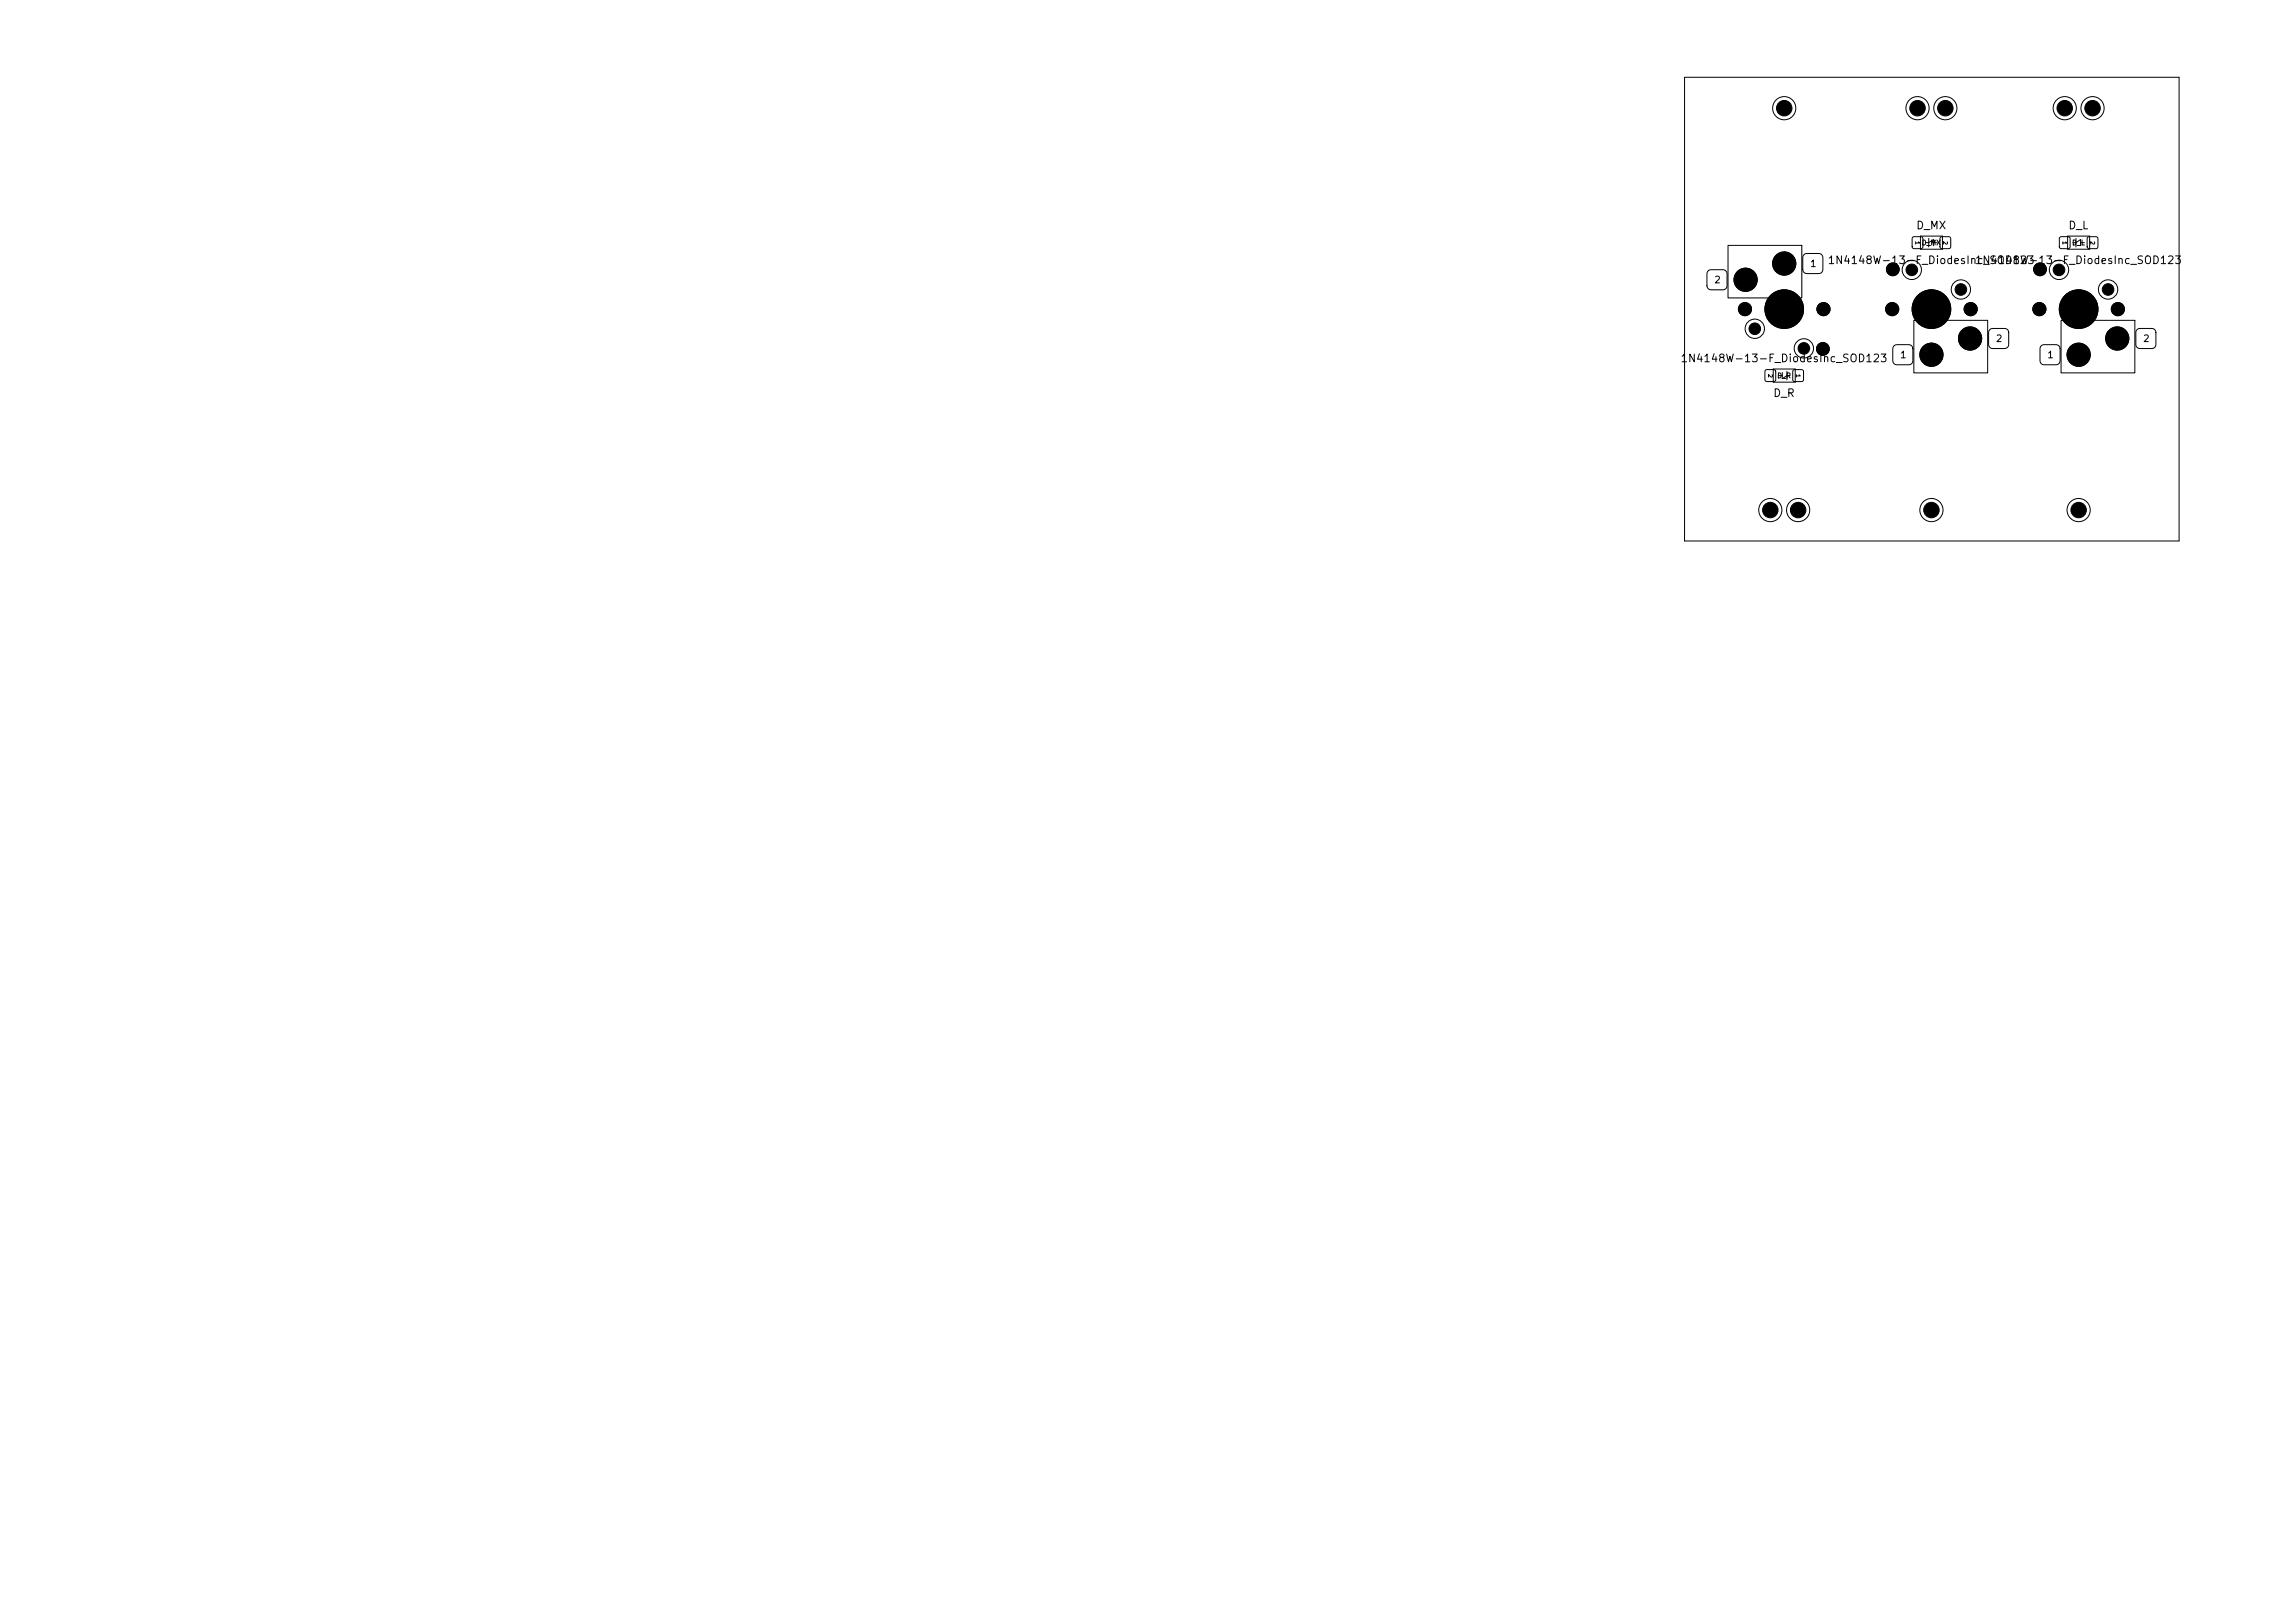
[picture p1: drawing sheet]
<svg xmlns="http://www.w3.org/2000/svg" width="297mm" height="210mm" viewBox="0 0 297 210" stroke-linecap="round" stroke-linejoin="round" font-family="sans-serif">
<defs><g id="words">
<g font-size="1">
<text x="247.7" y="14.8">1</text>
<text x="251.3" y="14.8">1</text>
<text x="266.7" y="14.8">1</text>
<text x="270.3" y="14.8">1</text>
<text x="247.9" y="29.9">D_MX</text>
<text x="267.6" y="29.9">D_L</text>
<text x="236.4" y="34.4">1N4148W-13-F_DiodesInc_SOD123</text>
<text x="255.5" y="34.4">1N4148W-13-F_DiodesInc_SOD123</text>
<text x="217.4" y="47.1">1N4148W-13-F_DiodesInc_SOD123</text>
<text x="229.4" y="51.6">D_R</text>
<text x="228.6" y="66.8">1</text>
<text x="249.5" y="66.8">1</text>
<text x="268.5" y="66.8">1</text>
</g>
<g font-size=".9">
<text x="234.2" y="34.8">1</text>
<text x="221.8" y="36.9">2</text>
<text x="245.8" y="46.6">1</text>
<text x="258.2" y="44.5">2</text>
<text x="264.9" y="46.6">1</text>
<text x="277.3" y="44.5">2</text>
</g>
<g font-size=".8">
<text x="247" y="35.6">1</text>
<text x="266" y="35.6">1</text>
<text x="253.3" y="38.1">2</text>
<text x="272.4" y="38.1">2</text>
<text x="226.7" y="43.2">2</text>
<text x="233" y="45.7">1</text>
</g>
<g font-size=".7">
<text x="248.6" y="31.9">D_MX</text>
<text x="268.1" y="31.9">D_L</text>
<text x="229.9" y="49.1">D_R</text>
</g>
<g font-size=".5">
<text x="247.8" y="31.1" transform="rotate(90 247.8 31.1)">1</text>
<text x="251.4" y="31.1" transform="rotate(90 251.4 31.1)">2</text>
<text x="266.8" y="31.1" transform="rotate(90 266.8 31.1)">1</text>
<text x="270.4" y="31.1" transform="rotate(90 270.4 31.1)">2</text>
<text x="228.7" y="48.3" transform="rotate(90 228.7 48.3)">2</text>
<text x="232.3" y="48.3" transform="rotate(90 232.3 48.3)">1</text>
</g>
</g></defs>
<g fill="none" stroke="#000" stroke-width=".13">
<path d="M218 10h64v60h-64zM221.1 35.1l.3-.2h1.6l.3 .2 .2 .3v1.6l-.2 .3-.3 .2h-1.6l-.3-.2-.2-.3v-1.6zM223.6 31.8h9.6v6.8h-9.6zM233.5 33l.3-.2h1.6l.3 .2 .2 .3v1.6l-.2 .3-.3 .2h-1.6l-.3-.2-.2-.3v-1.6zM247.5 30.7l.2-.1 1.1 .1 .1 .2-.1 1.2-.2 .1-1.1-.1v-.2zM248.5 30.6h2.9v1.7h-2.9zM249.2 31.4h.4l.6-.4v.8M249.6 30.9v1.1M250.2 31.4h.5M251.1 30.7l.2-.1 1.1 .1 .1 .2-.1 1.2-.2 .1-1.1-.1v-.2zM266.6 30.7l.2-.1 1 .1 .1 .2-.1 1.2-.2 .1-1-.1-.1-.2zM267.6 30.6h2.8v1.7h-2.8z"/>
<path d="M268.3 31.4h.4l.6-.4v.8M268.7 30.9v1.1M269.3 31.4h.5M270.2 30.7l.2-.1 1 .1 .1 .2-.1 1.2-.2 .1-1-.1-.1-.2v-1zM228.5 47.9l.2-.1 1 .1 .1 .2-.1 1.2-.1 .1-1.1-.1-.1-.2zM229.5 47.8h2.8v1.7h-2.8zM230.2 48.6h.5M230.7 48.2v.8l.6-.4h.4M231.3 48.1v1.1M232.1 47.9l.2-.1 1 .1 .1 .2-.1 1.2-.1 .1-1.1-.1-.1-.2zM245.1 44.8l.4-.2h1.5l.4 .2 .2 .3v1.6l-.2 .3-.4 .2h-1.5l-.4-.2-.1-.3v-1.6zM247.7 41.5h9.5v6.8h-9.5z"/>
<path d="M257.5 42.7l.4-.2h1.5l.4 .2 .2 .3v1.6l-.2 .3-.4 .2h-1.5l-.4-.2-.1-.3v-1.6zM264.2 44.8l.3-.2h1.6l.4 .2 .1 .3v1.6l-.1 .3-.4 .2h-1.6l-.3-.2-.2-.3v-1.6zM266.7 41.5h9.6v6.8h-9.6zM276.6 42.7l.3-.2h1.6l.3 .2 .2 .3v1.6l-.2 .3-.3 .2h-1.6l-.3-.2-.2-.3v-1.6z"/>
<circle cx="230.9" cy="14" r="1.5"/>
<circle cx="248.2" cy="14" r="1.5"/>
<circle cx="251.8" cy="14" r="1.5"/>
<circle cx="267.2" cy="14" r="1.5"/>
<circle cx="270.8" cy="14" r="1.5"/>
<circle cx="225.8" cy="40" r=".85"/>
<circle cx="225.9" cy="36.2" r="1.5"/>
<circle cx="230.9" cy="40" r="2.5"/>
<circle cx="230.9" cy="34.1" r="1.5"/>
<circle cx="236" cy="40" r=".85"/>
<circle cx="244.9" cy="40" r=".85"/>
<circle cx="245" cy="34.8" r=".82"/>
<circle cx="247.4" cy="34.9" r="1.25"/>
<circle cx="250" cy="40" r="2.5"/>
<circle cx="253.8" cy="37.5" r="1.25"/>
<circle cx="255" cy="40" r=".85"/>
<circle cx="263.9" cy="40" r=".85"/>
<circle cx="264" cy="34.9" r=".83"/>
<circle cx="266.5" cy="34.9" r="1.25"/>
<circle cx="269" cy="40" r="2.5"/>
<circle cx="272.8" cy="37.5" r="1.25"/>
<circle cx="274.1" cy="40" r=".85"/>
<circle cx="227.1" cy="42.5" r="1.25"/>
<circle cx="233.4" cy="45.1" r="1.25"/>
<circle cx="235.9" cy="45.1" r=".82"/>
<circle cx="250" cy="45.9" r="1.5"/>
<circle cx="255" cy="43.8" r="1.5"/>
<circle cx="269" cy="45.9" r="1.5"/>
<circle cx="274" cy="43.8" r="1.5"/>
<circle cx="229.1" cy="66" r="1.5"/>
<circle cx="232.7" cy="66" r="1.5"/>
<circle cx="250" cy="66" r="1.5"/>
<circle cx="269" cy="66" r="1.5"/>
</g>
<g fill="#000" stroke="#000" stroke-width=".13">
<circle cx="230.9" cy="14" r="1"/>
<circle cx="248.2" cy="14" r="1"/>
<circle cx="251.8" cy="14" r="1"/>
<circle cx="267.2" cy="14" r="1"/>
<circle cx="270.8" cy="14" r="1"/>
<circle cx="225.8" cy="40" r=".85"/>
<circle cx="225.9" cy="36.2" r="1.5"/>
<circle cx="230.9" cy="40" r="2.5"/>
<circle cx="230.9" cy="34.1" r="1.5"/>
<circle cx="236" cy="40" r=".85"/>
<circle cx="244.9" cy="40" r=".85"/>
<circle cx="245" cy="34.8" r=".82"/>
<circle cx="247.4" cy="34.9" r=".75"/>
<circle cx="250" cy="40" r="2.5"/>
<circle cx="253.8" cy="37.5" r=".75"/>
<circle cx="255" cy="40" r=".85"/>
<circle cx="263.9" cy="40" r=".85"/>
<circle cx="264" cy="34.9" r=".83"/>
<circle cx="266.5" cy="34.9" r=".75"/>
<circle cx="269" cy="40" r="2.5"/>
<circle cx="272.8" cy="37.5" r=".75"/>
<circle cx="274.1" cy="40" r=".85"/>
<circle cx="227.1" cy="42.5" r=".75"/>
<circle cx="233.4" cy="45.1" r=".75"/>
<circle cx="235.9" cy="45.1" r=".82"/>
<circle cx="250" cy="45.9" r="1.5"/>
<circle cx="255" cy="43.8" r="1.5"/>
<circle cx="269" cy="45.9" r="1.5"/>
<circle cx="274" cy="43.8" r="1.5"/>
<circle cx="229.1" cy="66" r="1"/>
<circle cx="232.7" cy="66" r="1"/>
<circle cx="250" cy="66" r="1"/>
<circle cx="269" cy="66" r="1"/>
</g>
<use href="#words"/>
</svg>
